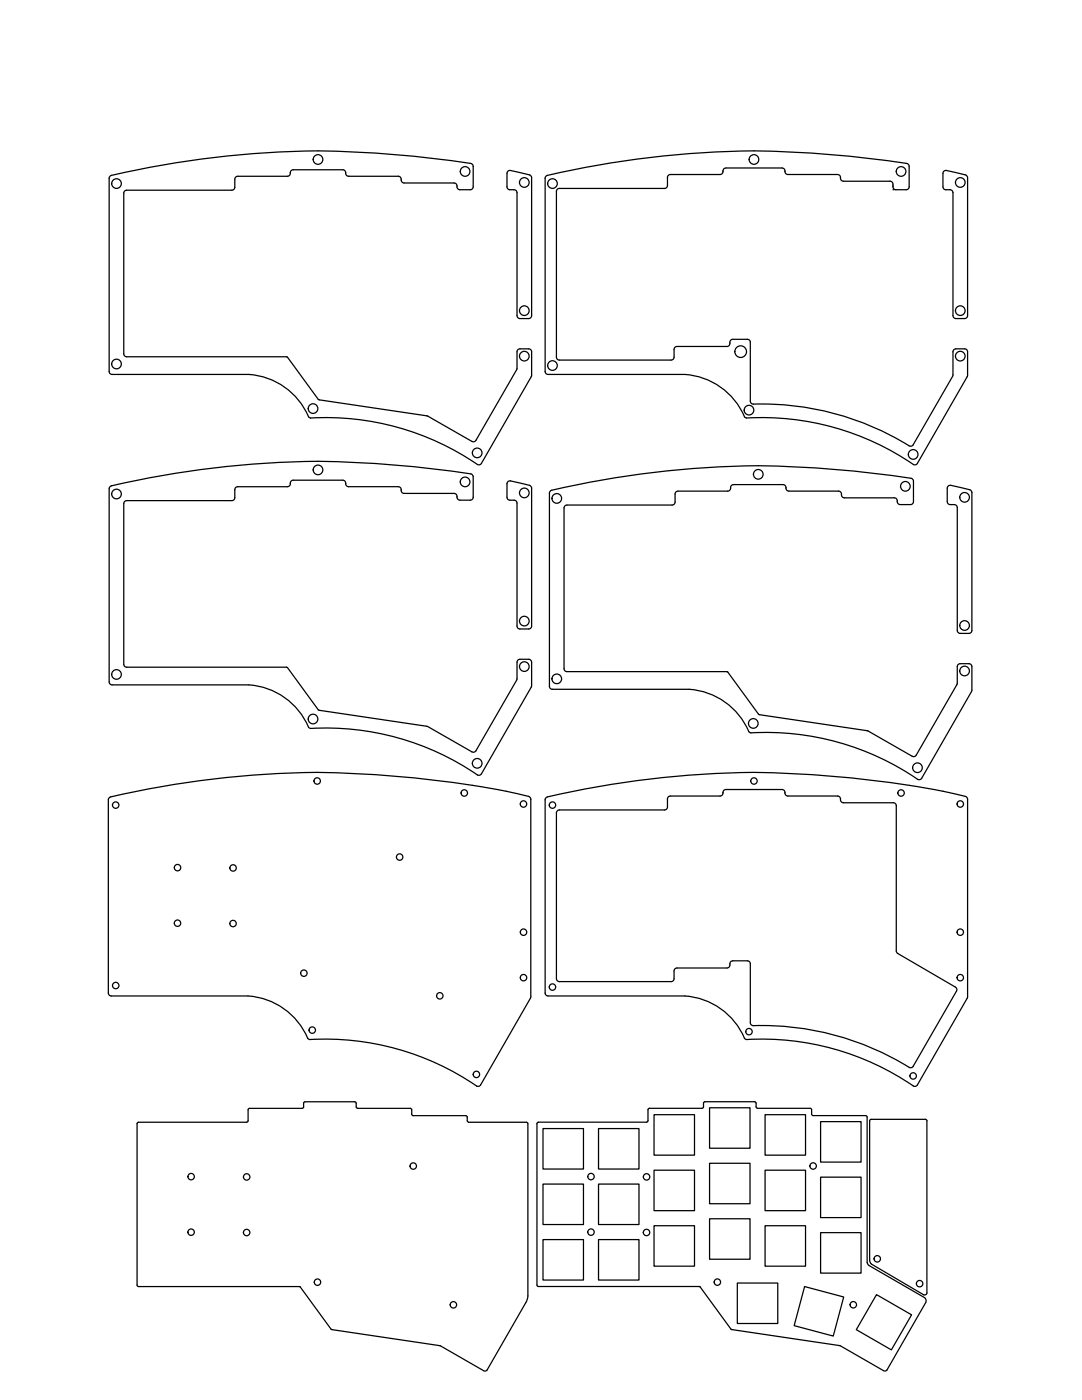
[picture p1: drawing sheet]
<svg xmlns="http://www.w3.org/2000/svg" width="216mm" height="279mm" viewBox="0 0 216 279" stroke-linecap="round" stroke-linejoin="round" font-family="sans-serif">
<path d="M27.4 224.1l.2-.1h21.6l.3-.3v-2.2l.1-.3h10.7l.2-.1 .1-1.1 .3-.1h9.9l.2 .1 .1 1.1 .3 .1h10.5l.2 .1 .1 1.1 .2 .3h10.5l.3 .1v.9l.3 .3h11.7l.1 .3v34.7l-.4 1-7.7 13.4a.51 .51 0 0 1-.7 .1l-8.7-4.9-21.6-3.3-6.4-8.5-32.3-.1-.2-.2zM140.4 220.2l-.1 .8-.2 .2h-10.7l-.1 .3v2.2l-.3 .3h-21.6l-.2 .1v32.5l.2 .2h32.2l6.4 8.5 21.6 3.3 8.7 4.9a.51 .51 0 0 0 .7-.1l7.7-13.4a.78 .78 0 0 0-.2-1l-11.1-6.5-.4-.5v-29.2l-.3-.2h-10.5l-.3-.2v-1.1l-.2-.1h-10.5l-.3-.2v-.8M140.4 220.2l.3-.3h9.9l.3 .3" fill="none" stroke="#000" stroke-width=".25"/>
<g fill="none" stroke="#000" stroke-width=".25">
<path d="M22 35.1a179.7 179.7 0 0 1 70.1-2.7l1.8 .2 .5 .3v4.4a.58 .58 0 0 1-.6 .6h-2a.79 .79 0 0 1-.7-1l-.5-.4h-10a.78 .78 0 0 1-.6-1l-.5-.3h-9.9a.77 .77 0 0 1-.7-1l-.5-.3h-9.9a.77 .77 0 0 0-.6 .9l-.6 .4h-9.9a.58 .58 0 0 0-.5 .6v1.6a.58 .58 0 0 1-.6 .6h-21a.58 .58 0 0 0-.6 .5v32.1a.58 .58 0 0 0 .6 .6h32l6.3 8.6 21.7 3.2 8.9 5.1a.58 .58 0 0 0 .8-.2l8.1-14.1 .1-3.6a.58 .58 0 0 1 .5-.6h1.8a.58 .58 0 0 1 .6 .6l-.1 5-9.9 17.3a.58 .58 0 0 1-.8 .2 54 54 0 0 0-33.5-9.3l-.1-.1a14.1 14.1 0 0 0-12-8.6h-27.3a.58 .58 0 0 1-.6-.6v-38.5zM101.3 34.2l.6-.2 3.7 .9 .3 .1 .2 .5v27.5a.58 .58 0 0 1-.6 .6h-1.8a.58 .58 0 0 1-.5-.6v-24.5a.58 .58 0 0 0-.6-.6h-.9a.58 .58 0 0 1-.5-.6v-2.7zM144.3 34.2a.58 .58 0 0 1-.6 .6h-9.9a.58 .58 0 0 0-.6 .6v1.6a.58 .58 0 0 1-.6 .6h-21a.58 .58 0 0 0-.6 .6v33.1a.58 .58 0 0 0 .6 .6h22.3a.58 .58 0 0 0 .6-.6v-1.6a.58 .58 0 0 1 .6-.6h10a.82 .82 0 0 0 .6-1l.5-.4h2.9a.58 .58 0 0 1 .6 .6v11.8a.58 .58 0 0 0 .6 .5 56.4 56.4 0 0 1 31.3 8.5l.6-.3 7.9-13.7 .1-4.9a.58 .58 0 0 1 .5-.6h1.8a.58 .58 0 0 1 .6 .6l-.1 5-9.9 17.3a.58 .58 0 0 1-.8 .2 54 54 0 0 0-33.5-9.3l-.1-.1a14.1 14.1 0 0 0-12.1-8.6h-27.2a.58 .58 0 0 1-.6-.6v-38.5l.2-.5a179.7 179.7 0 0 1 70.1-2.7l1.8 .2 .4 .3 .1 4.4a.58 .58 0 0 1-.6 .6h-2a.58 .58 0 0 1-.6-.6v-.5a.58 .58 0 0 0-.6-.6h-9.3a.79 .79 0 0 1-.6-1l-.6-.4h-9.9a.77 .77 0 0 1-.6-.9l-.6-.4h-11.2a.6 .6 0 0 0-.5 .7M178.2 37.9h.1M188.3 34.2l.6-.2 3.7 .9 .3 .1 .2 .5v27.5a.58 .58 0 0 1-.6 .6h-1.8a.58 .58 0 0 1-.5-.6v-24.5a.58 .58 0 0 0-.6-.6h-.9a.58 .58 0 0 1-.5-.6v-2.7zM22 97.1a179.7 179.7 0 0 1 70.1-2.8l1.8 .3 .5 .3v4.3a.58 .58 0 0 1-.6 .6h-2a.79 .79 0 0 1-.7-1l-.5-.3h-10a.78 .78 0 0 1-.6-1l-.5-.4h-9.9a.77 .77 0 0 1-.7-.9l-.5-.4h-9.9a.77 .77 0 0 0-.6 1l-.6 .3h-9.9a.58 .58 0 0 0-.5 .6v1.6a.58 .58 0 0 1-.6 .6h-21a.58 .58 0 0 0-.6 .6v32.1a.58 .58 0 0 0 .6 .6h32l6.3 8.5 21.7 3.3 8.9 5a.58 .58 0 0 0 .8-.2l8.1-14 .1-3.6a.58 .58 0 0 1 .5-.6h1.8a.58 .58 0 0 1 .6 .6l-.1 4.9-9.9 17.3a.58 .58 0 0 1-.8 .3 54 54 0 0 0-33.5-9.4l-.1-.1a14.1 14.1 0 0 0-12-8.5h-27.3a.58 .58 0 0 1-.6-.6v-38.6zM101.3 96.1l.6-.1 3.7 .9 .4 .3 .1 .2v27.5a.58 .58 0 0 1-.6 .6h-1.8a.58 .58 0 0 1-.5-.6v-24.5a.58 .58 0 0 0-.6-.6h-.9a.58 .58 0 0 1-.5-.6v-2.7zM109.8 98a179.7 179.7 0 0 1 70.2-2.8l1.8 .3 .4 .3 .1 4.3a.58 .58 0 0 1-.6 .6h-2.1a.79 .79 0 0 1-.6-1l-.5-.3h-10a.78 .78 0 0 1-.6-1l-.6-.4h-9.9a.77 .77 0 0 1-.6-.9l-.6-.4h-9.8a.77 .77 0 0 0-.7 1l-.5 .3h-9.9a.58 .58 0 0 0-.6 .6v1.6a.58 .58 0 0 1-.6 .6h-21a.58 .58 0 0 0-.6 .6v32.1a.58 .58 0 0 0 .6 .5l32 .1 6.4 8.5 21.6 3.2 8.9 5.1a.58 .58 0 0 0 .8-.2l8.1-14.1 .1-3.6a.58 .58 0 0 1 .6-.5h1.7a.58 .58 0 0 1 .6 .5v5l-10 17.3a.58 .58 0 0 1-.8 .2 54 54 0 0 0-33.4-9.3l-.2-.1a14.1 14.1 0 0 0-12-8.5h-27.3a.58 .58 0 0 1-.6-.6v-38.6zM189.2 97l.5-.1 3.8 .8 .4 .3v.3v27.5a.58 .58 0 0 1-.6 .6h-1.7a.58 .58 0 0 1-.6-.6v-24.5a.58 .58 0 0 0-.6-.6h-.8a.58 .58 0 0 1-.6-.6v-2.7zM21.8 159.2a179.2 179.2 0 0 1 68.8-3 107.9 107.9 0 0 1 15.1 2.9l.2 .4v39.6l-10 17.4a.58 .58 0 0 1-.8 .2 54 54 0 0 0-33.5-9.3l-.1-.1a14.1 14.1 0 0 0-12-8.5h-27.3a.58 .58 0 0 1-.6-.6v-38.6zM109 159.2a179.2 179.2 0 0 1 68.8-3 107.9 107.9 0 0 1 15.1 2.9l.2 .4v39.6l-10 17.4a.58 .58 0 0 1-.8 .2 54 54 0 0 0-33.5-9.3l-.1-.1a14.1 14.1 0 0 0-12.1-8.5h-27.2a.58 .58 0 0 1-.6-.6v-38.6zM111.2 161.8l.4-.2h21a.58 .58 0 0 0 .6-.5v-1.6a.58 .58 0 0 1 .6-.6h9.9a.77 .77 0 0 0 .6-1l.5-.3h11.2a.77 .77 0 0 1 .7 .9l.5 .4h9.9a.78 .78 0 0 1 .7 .9l.5 .4h10a.58 .58 0 0 1 .5 .6l.1 29.2 .2 .3 11.5 6.7a.58 .58 0 0 1 .3 .8l-8.7 15a.58 .58 0 0 1-.8 .2 56.6 56.6 0 0 0-31.3-8.4l-.4-.5v-11.8a.58 .58 0 0 0-.6-.5h-2.9a.82 .82 0 0 0-.6 1l-.5 .4h-10a.58 .58 0 0 0-.6 .6v1.5a.58 .58 0 0 1-.6 .6h-22.3a.58 .58 0 0 1-.6-.6v-33.1z"/>
<path d="M108.3 225.2h8.1v8.1h-8.1zM108.3 236.3h8.1v8.1h-8.1zM119.4 225.2h8.1v8.1h-8.1zM119.4 236.3h8.1v8.1h-8.1zM130.5 222.5h8.1v8h-8.1zM130.5 233.5h8.1v8.1h-8.1zM141.6 221.1h8.1v8.1h-8.1zM141.6 232.2h8.1v8h-8.1zM152.7 222.5h8v8h-8zM152.7 233.5h8v8.1h-8zM163.7 223.8h8.1v8.1h-8.1zM163.7 234.9h8.1v8.1h-8.1z"/>
<path d="M173.7 223.4h11l.2 .1v34.6a.46 .46 0 0 1-.6 .3l-10.4-6.1-.3-.5-.1-28.1zM108.3 247.4h8.1v8.1h-8.1zM119.4 247.4h8.1v8.1h-8.1zM130.5 244.6h8.1v8.1h-8.1zM141.6 243.2h8.1v8.1h-8.1zM147.1 256.1h8.1v8h-8.1zM152.7 244.6h8v8.1h-8zM160.5 256.8l7.8 2-2 7.8-7.8-2zM163.7 246h8.1v8.1h-8.1zM174.9 258.4l7 4-4 7-7-4zM182.9 256.2a.64 .64 0 0 1 .8-.6 .64 .64 0 0 1 .3 1 .64 .64 0 0 1-1.1-.2v-.2"/>
<circle cx="23.2" cy="36.6" r=".96"/>
<circle cx="63.5" cy="31.8" r=".96"/>
<circle cx="92.8" cy="34.2" r=".96"/>
<circle cx="104.6" cy="36.4" r=".96"/>
<circle cx="110.2" cy="36.6" r=".96"/>
<circle cx="150.4" cy="31.8" r=".96"/>
<circle cx="179.8" cy="34.2" r=".96"/>
<circle cx="191.6" cy="36.4" r=".96"/>
<circle cx="23.2" cy="72.6" r=".96"/>
<circle cx="104.6" cy="62" r=".96"/>
<circle cx="104.6" cy="71.1" r=".96"/>
<circle cx="110.2" cy="73" r=".96"/>
<circle cx="147.8" cy="70.2" r="1.17"/>
<circle cx="191.6" cy="62" r=".96"/>
<circle cx="191.6" cy="71.1" r=".96"/>
<circle cx="23.2" cy="98.6" r=".96"/>
<circle cx="62.5" cy="81.5" r=".96"/>
<circle cx="63.5" cy="93.8" r=".96"/>
<circle cx="92.8" cy="96.2" r=".96"/>
<circle cx="95.2" cy="90.4" r=".96"/>
<circle cx="104.6" cy="98.4" r=".96"/>
<circle cx="111.1" cy="99.5" r=".96"/>
<circle cx="149.5" cy="81.9" r=".96"/>
<circle cx="151.3" cy="94.7" r=".96"/>
<circle cx="180.7" cy="97.1" r=".96"/>
<circle cx="182.2" cy="90.7" r=".96"/>
<circle cx="192.5" cy="99.3" r=".96"/>
<circle cx="23.2" cy="134.6" r=".96"/>
<circle cx="104.6" cy="133" r=".96"/>
<circle cx="104.6" cy="124" r=".96"/>
<circle cx="111.1" cy="135.5" r=".96"/>
<circle cx="192.5" cy="133.9" r=".96"/>
<circle cx="192.5" cy="124.8" r=".96"/>
<circle cx="62.5" cy="143.5" r=".96"/>
<circle cx="63.3" cy="155.9" r=".64"/>
<circle cx="92.6" cy="158.3" r=".64"/>
<circle cx="95.2" cy="152.3" r=".96"/>
<circle cx="150.3" cy="144.4" r=".96"/>
<circle cx="150.4" cy="155.9" r=".64"/>
<circle cx="179.8" cy="158.3" r=".64"/>
<circle cx="183.1" cy="153.2" r=".96"/>
<circle cx="23.1" cy="160.7" r=".64"/>
<circle cx="35.4" cy="173.2" r=".64"/>
<circle cx="46.5" cy="173.2" r=".64"/>
<circle cx="79.7" cy="171" r=".64"/>
<circle cx="104.5" cy="160.5" r=".64"/>
<circle cx="110.2" cy="160.7" r=".64"/>
<circle cx="191.6" cy="160.5" r=".64"/>
<circle cx="23.1" cy="196.7" r=".64"/>
<circle cx="35.4" cy="184.2" r=".64"/>
<circle cx="46.5" cy="184.3" r=".64"/>
<circle cx="60.6" cy="194.2" r=".64"/>
<circle cx="87.8" cy="198.7" r=".64"/>
<circle cx="104.5" cy="195.1" r=".64"/>
<circle cx="104.5" cy="186" r=".64"/>
<circle cx="110.2" cy="197" r=".64"/>
<circle cx="191.6" cy="195.1" r=".64"/>
<circle cx="191.6" cy="186" r=".64"/>
<circle cx="62.3" cy="205.6" r=".64"/>
<circle cx="95.1" cy="214.4" r=".64"/>
<circle cx="149.5" cy="205.9" r=".64"/>
<circle cx="182.2" cy="214.7" r=".64"/>
<circle cx="38.1" cy="234.8" r=".64"/>
<circle cx="49.2" cy="234.9" r=".64"/>
<circle cx="82.5" cy="232.7" r=".64"/>
<circle cx="117.9" cy="234.8" r=".64"/>
<circle cx="129" cy="234.9" r=".64"/>
<circle cx="162.3" cy="232.7" r=".64"/>
<circle cx="38.1" cy="245.9" r=".64"/>
<circle cx="49.2" cy="246" r=".64"/>
<circle cx="63.3" cy="255.9" r=".64"/>
<circle cx="117.9" cy="245.9" r=".64"/>
<circle cx="129" cy="246" r=".64"/>
<circle cx="143.1" cy="255.9" r=".64"/>
<circle cx="175" cy="251.2" r=".64"/>
<circle cx="90.5" cy="260.4" r=".64"/>
<circle cx="170.3" cy="260.4" r=".64"/>
</g>
</svg>
